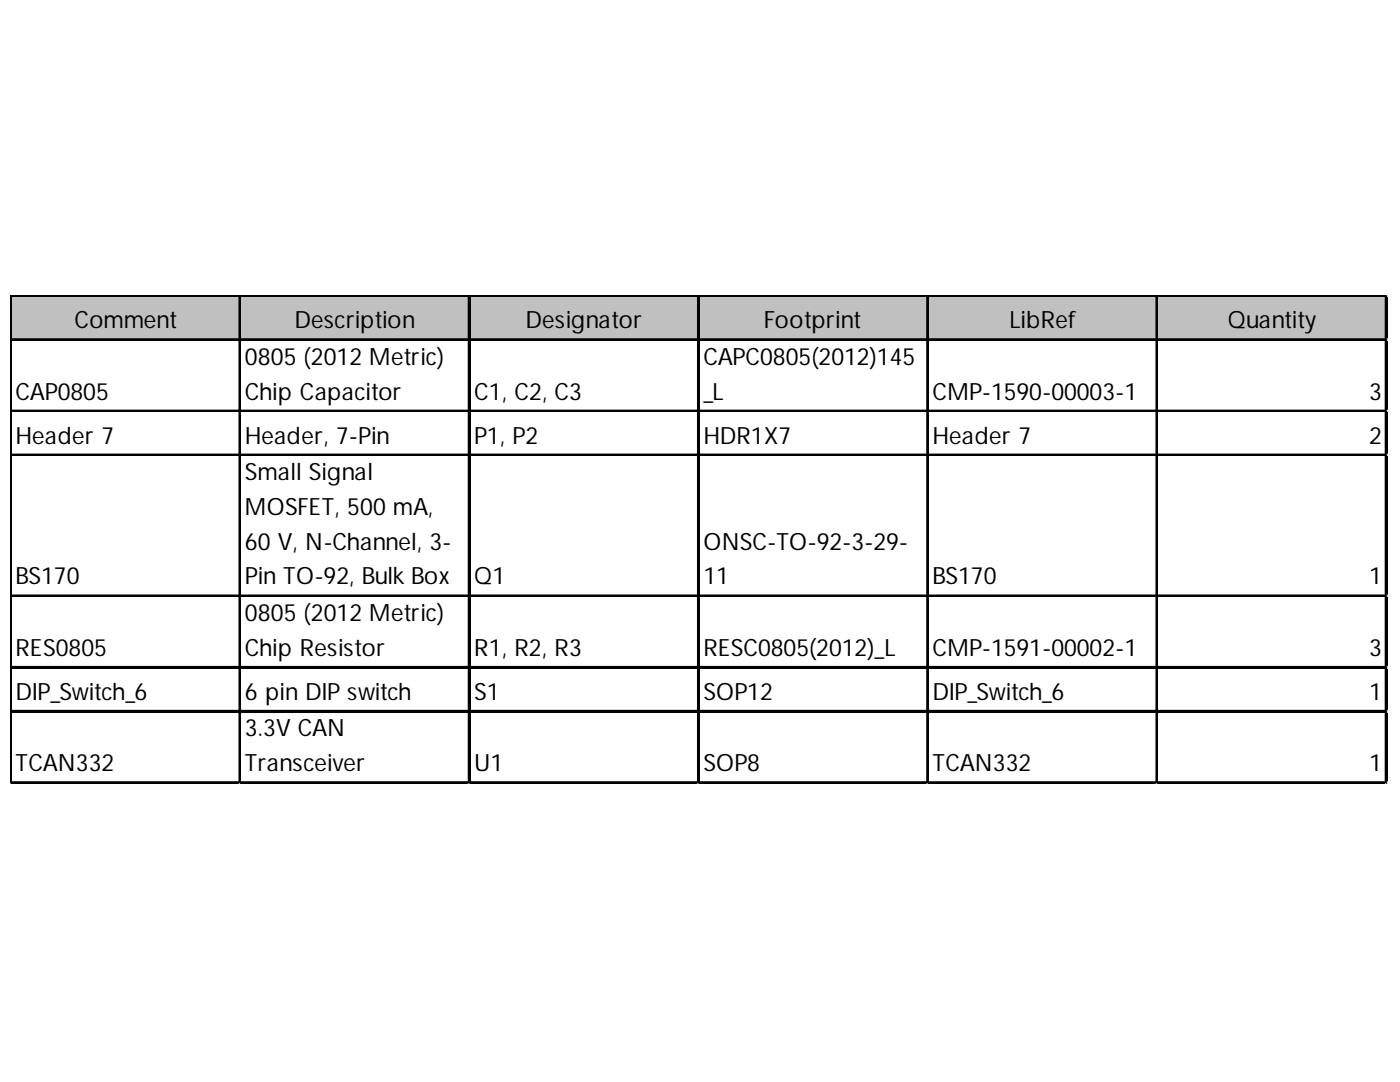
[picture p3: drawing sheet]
<svg xmlns="http://www.w3.org/2000/svg" width="279mm" height="216mm" viewBox="0 0 279 216" stroke-linecap="round" stroke-linejoin="round" font-family="sans-serif">
<defs><g id="words">
<g font-size="4.7">
<text x="14.8" y="65.5">Comment</text>
<text x="58.8" y="65.5">Description</text>
<text x="104.9" y="65.5">Designator</text>
<text x="152.5" y="65.5">Footprint</text>
<text x="201.5" y="65.5">LibRef</text>
<text x="245.1" y="65.5">Quantity</text>
<text x="48.9" y="72.8">0805 (2012 Metric)</text>
<text x="140.4" y="72.8">CAPC0805(2012)145</text>
<text x="3.1" y="79.7">CAP0805</text>
<text x="48.9" y="79.7">Chip Capacitor</text>
<text x="94.6" y="79.7">C1, C2, C3</text>
<text x="140.4" y="79.7">_L</text>
<text x="186.1" y="79.7">CMP-1590-00003-1</text>
<text x="273.2" y="79.7">3</text>
<text x="3.1" y="88.5">Header 7</text>
<text x="48.9" y="88.5">Header, 7-Pin</text>
<text x="94.6" y="88.5">P1, P2</text>
<text x="140.4" y="88.5">HDR1X7</text>
<text x="186.1" y="88.5">Header 7</text>
<text x="273.2" y="88.5">2</text>
<text x="48.9" y="95.8">Small Signal</text>
<text x="48.9" y="102.7">MOSFET, 500 mA,</text>
<text x="48.9" y="109.7">60 V, N-Channel, 3-</text>
<text x="140.4" y="109.7">ONSC-TO-92-3-29-</text>
<text x="3.1" y="116.6">BS170</text>
<text x="48.9" y="116.6">Pin TO-92, Bulk Box</text>
<text x="94.6" y="116.6">Q1</text>
<text x="140.4" y="116.6">11</text>
<text x="186.1" y="116.6">BS170</text>
<text x="273.2" y="116.6">1</text>
<text x="48.9" y="123.9">0805 (2012 Metric)</text>
<text x="3.1" y="130.9">RES0805</text>
<text x="48.9" y="130.9">Chip Resistor</text>
<text x="94.6" y="130.9">R1, R2, R3</text>
<text x="140.4" y="130.9">RESC0805(2012)_L</text>
<text x="186.1" y="130.9">CMP-1591-00002-1</text>
<text x="273.2" y="130.9">3</text>
<text x="3.1" y="139.6">DIP_Switch_6</text>
<text x="48.9" y="139.6">6 pin DIP switch</text>
<text x="94.6" y="139.6">S1</text>
<text x="140.4" y="139.6">SOP12</text>
<text x="186.1" y="139.6">DIP_Switch_6</text>
<text x="273.2" y="139.6">1</text>
<text x="48.9" y="146.9">3.3V CAN</text>
<text x="3.1" y="153.9">TCAN332</text>
<text x="48.9" y="153.9">Transceiver</text>
<text x="94.6" y="153.9">U1</text>
<text x="140.4" y="153.9">SOP8</text>
<text x="186.1" y="153.9">TCAN332</text>
<text x="273.2" y="153.9">1</text>
</g>
</g></defs>
<path d="M2.3 59.2h274.6v8.8h-274.6z" fill="#c0c0c0"/>
<g fill="none" stroke="#000" stroke-width=".37">
<path d="M2 58.9v97.5M2.2 58.9v97.5M2.4 58.9h274.5M2.4 59.1h274.5M47.8 59.3v97.1M48 59.3v97.1M93.5 59.3v97.1M93.7 59.3v97.1M139.3 59.3v97.1M139.5 59.3v97.1M185 59.3v97.1M185.2 59.3v97.1"/>
<path d="M230.8 59.3v97.1M231 59.3v97.1M276.5 59.3v97.1M276.7 59.3v97.1M2.4 67.7h274.5M2.4 67.9h274.5M2.4 81.9h274.5M2.4 82.1h274.5M2.4 90.7h274.5M2.4 90.9h274.5M2.4 118.8h274.5M2.4 119h274.5"/>
<path d="M2.4 133.1h274.5M2.4 133.2h274.5M2.4 141.8h274.5M2.4 142h274.5M2.4 156.1h274.5M2.4 156.2h274.5"/>
</g>
<path d="M2 156.4v.1" fill="none" stroke="#d4d4d4" stroke-width=".37"/>
<path d="M2 156.4l.4 .1z" fill="#d4d4d4"/>
<path d="M47.8 156.4v.1" fill="none" stroke="#d4d4d4" stroke-width=".37"/>
<path d="M47.8 156.4l.3 .1z" fill="#d4d4d4"/>
<path d="M93.5 156.4v.1" fill="none" stroke="#d4d4d4" stroke-width=".37"/>
<path d="M93.5 156.4l.4 .1z" fill="#d4d4d4"/>
<path d="M139.3 156.4v.1" fill="none" stroke="#d4d4d4" stroke-width=".37"/>
<path d="M139.3 156.4l.3 .1z" fill="#d4d4d4"/>
<path d="M185 156.4v.1" fill="none" stroke="#d4d4d4" stroke-width=".37"/>
<path d="M185 156.4l.4 .1z" fill="#d4d4d4"/>
<path d="M230.8 156.4v.1" fill="none" stroke="#d4d4d4" stroke-width=".37"/>
<path d="M230.8 156.4l.3 .1z" fill="#d4d4d4"/>
<path d="M276.5 156.4v.1" fill="none" stroke="#d4d4d4" stroke-width=".37"/>
<path d="M276.5 156.4l.4 .1z" fill="#d4d4d4"/>
<path d="M276.9 58.9h.1" fill="none" stroke="#d4d4d4" stroke-width=".37"/>
<path d="M276.9 58.9v.4z" fill="#d4d4d4"/>
<path d="M276.9 67.7h.1" fill="none" stroke="#d4d4d4" stroke-width=".37"/>
<path d="M276.9 67.7v.3z" fill="#d4d4d4"/>
<path d="M276.9 81.9h.1" fill="none" stroke="#d4d4d4" stroke-width=".37"/>
<path d="M276.9 81.9v.4z" fill="#d4d4d4"/>
<path d="M276.9 90.7h.1" fill="none" stroke="#d4d4d4" stroke-width=".37"/>
<path d="M276.9 90.7v.4z" fill="#d4d4d4"/>
<path d="M276.9 118.8h.1" fill="none" stroke="#d4d4d4" stroke-width=".37"/>
<path d="M276.9 118.8v.4z" fill="#d4d4d4"/>
<path d="M276.9 133.1h.1" fill="none" stroke="#d4d4d4" stroke-width=".37"/>
<path d="M276.9 133.1v.3z" fill="#d4d4d4"/>
<path d="M276.9 141.8h.1" fill="none" stroke="#d4d4d4" stroke-width=".37"/>
<path d="M276.9 141.8v.4z" fill="#d4d4d4"/>
<path d="M276.9 156.1h.1" fill="none" stroke="#d4d4d4" stroke-width=".37"/>
<path d="M276.9 156.1v.3z" fill="#d4d4d4"/>
<use href="#words"/>
</svg>
